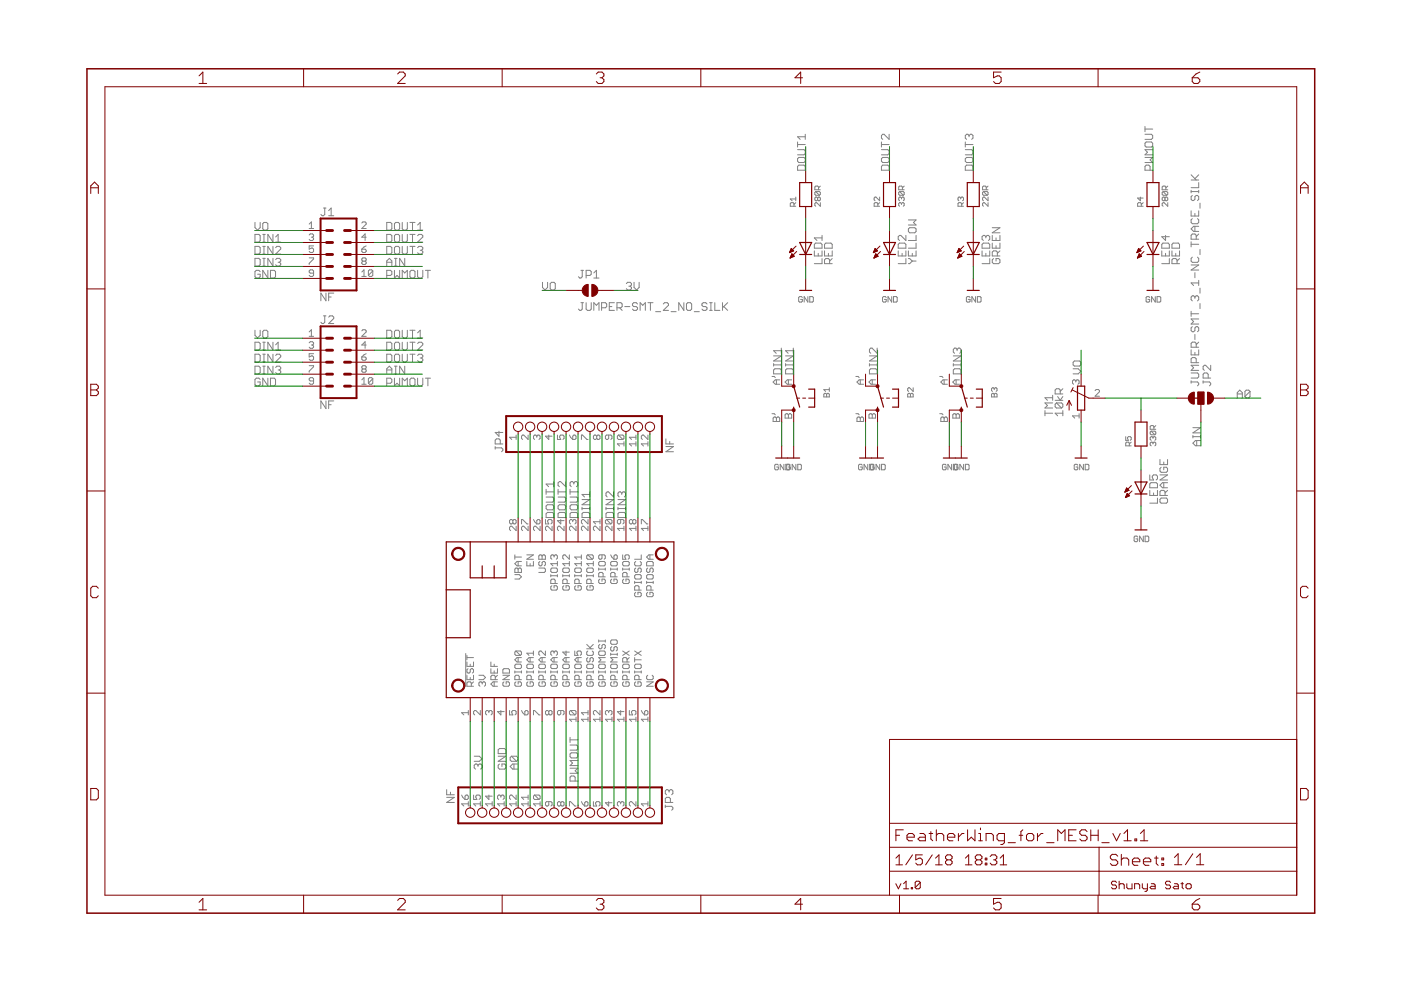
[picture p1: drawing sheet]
<svg xmlns="http://www.w3.org/2000/svg" width="297mm" height="210mm" viewBox="0 0 297 210" stroke-linecap="round" stroke-linejoin="round" font-family="sans-serif">
<g fill="none" stroke="#808080" stroke-width=".21">
<path d="M169.1 35.3l.3-.3h1.1l.2 .3v.8h-1.6zM169.1 31.7h1.4l.2 .3v.6l-.2 .2h-1.4M169.1 33.7l.3-.3h1.1l.2 .3v.5l-.2 .3h-1.1l-.3-.3zM169.1 30.1v1.1M169.1 30.6h1.6M170.7 28.5v1M170.7 29h-1.6l.6 .5M173.9 39.5l-.4 .3M186.9 30.1v1.1M186.9 35.3l.3-.3h1l.3 .3v.8h-1.6zM186.9 31.7h1.3l.3 .3v.6l-.3 .2h-1.3M186.9 30.6h1.6"/>
<path d="M187.2 33.4h1l.3 .3v.5l-.3 .3h-1l-.3-.3v-.5zM188.5 28.5v1l-1.1-1h-.2l-.3 .2v.6l.3 .2M191.7 39.5l-.4 .3M204.7 35.3l.2-.3h1.1l.3 .3v.8h-1.6zM204.7 33.7l.2-.3h1.1l.3 .3v.5l-.3 .3h-1.1l-.2-.3zM204.7 31.7h1.3l.3 .3v.6l-.3 .2h-1.3M204.7 30.6h1.6M204.7 30.1v1.1M205.5 28.7v.3M205.5 28.7l-.3-.2h-.3l-.2 .2v.6l.2 .2M205.5 28.7l.2-.2h.3l.3 .2v.6l-.3 .2M209.5 39.5l-.4 .3"/>
<path d="M242.8 26.8v1.1M242.8 33.4h1.6l-.6 .5 .6 .6h-1.6M242.8 28.5h1.3l.3 .2v.6l-.3 .2h-1.3M242.8 27.4h1.6M243 30.1h1.1l.3 .3v.5l-.3 .3h-1.1l-.2-.3v-.5zM243.8 36.1v-.8l-.2-.3h-.6l-.2 .3v.8h1.6M244.4 31.7h-1.6l.5 .6-.5 .5h1.6M247.6 39.5l-.4 .3M252.5 38.2h1.6M252.5 37.1l1.1 1.1M254.1 38.7v1.1h-1.6M254.1 37.1l-.8 .8"/>
<path d="M54.1 47.2v1.1l.5 .5 .6-.5v-1.1M54.1 49.7h.8l.3 .3v1.1l-.3 .2h-.8zM54.1 52.2h.8l.3 .3v1.1l-.3 .3h-.8zM54.1 54.8h.8l.3 .3v1l-.3 .3h-.8zM55.2 57.6l-.3-.3h-.6l-.2 .3v1.1l.2 .2h.6l.3-.2v-.6h-.6M55.7 51.3h.5M55.7 49.7h.5M55.7 53.9h.5M55.7 52.2h.5M55.7 56.4h.5M55.7 54.8h.5M56 47.2h.5l.3 .2v1.1l-.3 .3h-.5l-.3-.3v-1.1z"/>
<path d="M56 49.7v1.6M56 52.2v1.7M56 54.8v1.6M56.8 57.3v1.6l-1.1-1.6v1.6M57.3 57.3h.8l.3 .3v1.1l-.3 .2h-.8zM57.9 49.7v1.6l-1.1-1.6v1.6M57.9 52.2v1.7l-1.1-1.7v1.7M57.9 54.8v1.6l-1.1-1.6v1.6M58.4 52.5l.3-.3h.5l.3 .3v.3l-1.1 1.1h1.1M58.4 51.3h1.1M58.4 50.2l.6-.5v1.6M58.4 55.1l.3-.3h.5l.3 .3v.2l-.3 .3"/>
<path d="M59 55.6h.2M59.2 55.6l.3 .3v.2l-.3 .3h-.5l-.3-.3M65.6 49.8l.2-.2h.5l.2 .2-.2 .5M65.6 54.7h.9v.2l-.9 .9v.3M65.6 48.5h.9M65.6 47.5l.4-.4v1.4M66 50.3h.3M66.3 50.3l.2 .2-.2 .5h-.5l-.2-.2M66.5 52.1h-.9v.7l.4-.2 .5 .2v.5l-.2 .2h-.5l-.2-.2M66.5 57.9h-.7l-.2-.2 .2-.5h.5l.2 .2v1l-.2 .2h-.5l-.2-.2M68.6 44.1h.5M68.9 44.1v1.4l-.3 .2h-.3l-.3-.2"/>
<path d="M69.7 45.7h1.1M69.7 44.7l.5-.6v1.6M76.7 57.7l.5-.5v1.4M76.7 58.6h.9M76.7 47.3l.2-.2h.5l.2 .2v.2l-.9 1h.9M76.7 52.8h.7l.2 .5-.2 .2h-.5l-.2-.2zM76.9 55.4l-.2-.3 .2-.4h.5l.2 .2-.2 .5M76.9 55.4l-.2 .2 .2 .5h.5l.2-.3-.2-.4M76.9 55.4h.5M77.6 52.1l-.9 .7M77.6 50.3h-.9l.7-.7v1.4M79 57.4v1l-.2 .2h-.5l-.2-.2"/>
<path d="M79 57.4l-.2-.2h-.5l-.2 .2v1M79 57.4l-.9 1M82 55.6h1.1M82 47.2h.8l.3 .2v1.1l-.3 .3h-.8zM82 58.4h.8l.3-.3v-.5l-.3-.3h-.8v1.6M82 52.2h.8l.3 .3v1.1l-.3 .3h-.8zM82 49.7h.8l.3 .3v1.1l-.3 .2h-.8zM82 56.4v-1.1l.5-.5 .6 .5v1.1M83.6 52.5l.3-.3h.6l.2 .3v1.1l-.2 .3h-.6l-.3-.3zM83.6 47.4l.3-.2h.6l.2 .2v1.1l-.2 .3h-.6l-.3-.3zM83.6 50l.3-.3h.6l.2 .3v1.1l-.2 .2h-.6l-.3-.2zM83.6 56.4h.6"/>
<path d="M83.6 54.8h.6M83.6 57.3v1.6l.6-.5 .5 .5v-1.6M83.9 54.8v1.6M85.3 49.7v1.4l.3 .2h.5l.3-.2v-1.4M85.3 52.2v1.4l.3 .3h.5l.3-.3v-1.4M85.3 47.2v1.3l.3 .3h.5l.3-.3v-1.3M85.3 58.9v-1.6l.5 .6 .6-.6v1.6M85.8 54.8v1.6l-1.1-1.6v1.6M86.9 57.6l.3-.3h.5l.3 .3v1.1l-.3 .2h-.5l-.3-.2zM86.9 47.2h1.1M86.9 49.7h1.1M86.9 52.2h1.1"/>
<path d="M87.5 47.2v1.6M87.5 49.7v1.6M87.5 52.2v1.7M88.5 52.5l.3-.3h.6l.2 .3v.3l-.2 .3M88.5 50l.3-.3h.6l.2 .3v.2l-1.1 1.1h1.1M88.5 57.3v1.4l.3 .2h.6l.2-.2v-1.4M88.5 48.8h1.1M88.5 47.7l.6-.5v1.6M89.1 53.1h.3M89.4 53.1l.2 .2v.3l-.2 .3h-.6l-.3-.3M90.2 57.3h1.1M90.7 57.3v1.6"/>
<path d="M115 59.9v1l.5 .6 .6-.6v-1M123.2 57.3h.5M123.4 57.3v1.4l-.2 .2h-.3l-.3-.2M124.3 58.4h.8l.2-.3v-.5l-.2-.3h-.8v1.6M125.9 58.9h1.1M125.9 57.9l.5-.6v1.6M134.4 59.9v1l.6 .6 .5-.6v-1M168.3 43.7v-.5l-.2-.2h-.4l-.1 .2v.5h1.1M168.7 41.8v.8M168.7 43l-.4 .3M168.7 42.2h-1.1l.4 .4M172.7 53.2v1.1h1.6v-1.1"/>
<path d="M172.7 51.8l.2-.3h1.1l.3 .3v.8h-1.6zM173 40.6h.7l.2 .2v.4l-.2 .2M173 40.6l-.2 .2v.4l.2 .2h.7M173 40.6l.7 .8M173.4 42l.1-.2 .4 .2v.4l-.2 .2-.3-.2M173.4 42l-.3-.2-.3 .2v.4l.2 .2 .4-.2M173.4 42v.4M173.5 53.7v.6M173.5 40.2v-.6l-.1-.1h-.4l-.2 .1v.6h1.1M173.9 43v.7l-.8-.7-.3 .2v.3l.2 .2M174.3 54.8v1.1h-1.6M174.3 49.9v1.1"/>
<path d="M174.3 50.4h-1.6l.5 .6M174.8 51.8l.3-.3h1.1l.2 .3v.8h-1.6zM174.8 53.2v1.1h1.6v-1.1M175.6 53.7v.6M175.9 55.9v-.8l-.3-.3h-.5l-.3 .3v.8h1.6M176.4 54.8l-.5 .6M186.1 43.7v-.5l-.2-.2h-.4l-.2 .2v.5h1.2M186.5 41.8v.8l-.8-.8-.4 .2v.4l.2 .2M186.5 43l-.4 .3M190.4 53.2v1.1h1.7v-1.1M190.4 51.8l.3-.3h1.1l.3 .3v.8h-1.7zM190.7 40.6l-.2 .2v.4l.2 .2h.8"/>
<path d="M190.7 40.6h.8l.2 .2v.4l-.2 .2M190.7 40.6l.8 .8M191.1 43.2l-.2-.2-.4 .2v.3l.2 .2M191.1 43.2l.2-.2 .4 .2v.3l-.2 .2M191.1 42l-.2-.2-.4 .2v.4l.2 .2M191.1 42l.2-.2 .4 .2v.4l-.2 .2M191.1 42v.2M191.1 43.2v.1M191.3 53.7v.6M191.3 40.2v-.6l-.2-.1h-.4l-.2 .1v.6h1.2M192.1 54.8v1.1h-1.7M192.1 49.9v1.1l-1.1-1.1h-.3l-.3 .3v.5l.3 .3"/>
<path d="M192.6 54.8h.3l.5 .6M192.6 53.2v1.1h1.6v-1.1M192.6 48.5l.3-.2h1.1l.2 .2v.6l-.2 .3h-1.1l-.3-.3zM192.6 46.6h1.6l-.5 .6 .5 .5h-1.6M193.4 55.4l-.5 .5h-.3M193.4 55.4h.8M193.4 53.7v.6M194.2 51.5v1.1h-1.6M194.2 49.9v1.1h-1.6M203.7 42l-.2-.2-.4 .2v.4l.2 .2M203.7 42l.2-.2 .4 .2v.4l-.2 .2M203.7 42v.2"/>
<path d="M203.9 43.7v-.5l-.2-.2h-.4l-.2 .2v.5h1.2M204.3 43l-.4 .3M208.2 53.2v1.1h1.6v-1.1M208.2 51.8l.3-.3h1.1l.2 .3v.8h-1.6zM208.5 40.6l-.2 .2v.4l.2 .2h.8M208.5 40.6h.8l.2 .2v.4l-.2 .2M208.5 40.6l.8 .8M209 50.2l.3-.3h.3l.2 .3v.5l-.2 .3M209 50.2l-.2-.3h-.3l-.3 .3v.5l.3 .3M209 50.2v.2M209 53.7v.6M209.1 40.2v-.6l-.2-.1h-.4l-.2 .1v.6h1.2"/>
<path d="M209.5 43v.7l-.8-.7-.4 .2v.3l.2 .2M209.5 41.8v.8l-.8-.8-.4 .2v.4l.2 .2M209.8 54.8v1.1h-1.6M210.4 51.5v1.1h1.6v-1.1M210.4 49.9v1.1h1.6v-1.1M210.4 48.3h1.6l-1.6 1.1h1.6M210.7 54.8l-.3 .3v.5l.3 .3h1l.3-.3v-.5l-.3-.3h-.5v.6M211.2 50.4v.6M211.2 52.1v.5M211.5 54.3v-.9l-.3-.2h-.5l-.3 .2v.9h1.6M212 53.2l-.5 .5M241.8 41.8v.8l-.6-.6h1.2"/>
<path d="M242 43.7v-.5l-.2-.2h-.4l-.2 .2v.5h1.2M242.4 43l-.4 .3M246.3 53.2v1.1h1.6v-1.1M246.6 51.5h1.1l.2 .3v.8h-1.6v-.8zM246.6 40.6l-.2 .2v.4l.2 .2h.8M246.6 40.6h.8l.2 .2v.4l-.2 .2M246.6 40.6l.8 .8M247 42v.4M247 42l-.2-.2-.4 .2v.4l.2 .2 .4-.2M247 42l.2-.2 .4 .2v.4l-.2 .2-.4-.2M247.1 49.9v1.1l-.8-.8h1.6M247.1 53.7v.6"/>
<path d="M247.2 40.2v-.6l-.2-.1h-.4l-.2 .1v.6h1.2M247.6 43v.7l-.8-.7-.4 .2v.3l.2 .2M247.9 54.8v1.1h-1.6M248.5 53.2v1.1h1.6v-1.1M248.7 51.5h1.1l.3 .3v.8h-1.6v-.8zM249.3 53.7v.6M249.6 55.9v-.8l-.3-.3h-.6l-.2 .3v.8h1.6M250.1 54.8l-.5 .6M252.5 40.6h1.6M252.5 44.7v1.1h1.6v-1.1M252.5 40.3v.6M252.5 51.3v1"/>
<path d="M252.5 56.2h1.6l-1.6 1.1h1.6M252.5 51.8h1.6M252.8 46.4l-.3 .2v.6l.3 .2h1.1l.2-.2v-.6l-.2-.2M252.8 41.4l-.3 .3v.5l.3 .3h.3l.2-.3v-.5l.3-.3h.3l.2 .3v.5l-.2 .3M252.8 54.5l-.3 .3v.6l.3 .2h1.1l.2-.2v-.6l-.2-.3M253.3 45.3v.5M253.3 48v1.1M253.3 57.8v1.1M253.6 50.7v-.8l-.3-.3h-.5l-.3 .3v.8h1.6M254.1 40.3v.6M254.1 59.4v1.1M254.1 60h-1.6l.6 .5"/>
<path d="M254.1 49.6l-.5 .6M254.1 48h-1l-.6 .5 .6 .6h1M254.4 43.1v1.1M254.4 52.9v1.1M54.1 72.6h.8l.3 .2v1.1l-.3 .3h-.8zM54.1 75.1h.8l.3 .3v1.1l-.3 .2h-.8zM54.1 70v1.1l.5 .5 .6-.5v-1.1M54.1 77.6h.8l.3 .3v1.1l-.3 .3h-.8zM55.7 72.6h.5M55.7 79.3h.5M55.7 74.2h.5M55.7 76.7h.5"/>
<path d="M55.7 75.1h.5M55.7 77.6h.5M56 70h.5l.3 .3v1.1l-.3 .2h-.5l-.3-.2v-1.1zM56 72.6v1.6M56 75.1v1.6M56 77.6v1.7M57.9 72.6v1.6l-1.1-1.6v1.6M57.9 75.1v1.6l-1.1-1.6v1.6M57.9 77.6v1.7l-1.1-1.7v1.7M58.4 73.1l.6-.5v1.6M58.4 74.2h1.1M58.4 75.4l.3-.3h.5l.3 .3v.2l-1.1 1.1h1.1"/>
<path d="M58.4 77.9l.3-.3h.5l.3 .3v.3l-.3 .2M59 78.4h.2M59.2 78.4l.3 .3v.3l-.3 .3h-.5l-.3-.3M65.6 72.7l.2-.2h.5l.2 .2-.2 .5M65.6 77.5h.9v.3l-.9 .9v.2M65.6 70.4l.4-.5v1.4M65.6 71.3h.9M66 73.2h.3M66.3 73.2l.2 .2-.2 .5h-.5l-.2-.3M66.5 75h-.9v.7l.4-.2 .5 .2v.5l-.2 .2h-.5l-.2-.2M68.6 67h.5M68.9 67v1.3l-.3 .3h-.3l-.3-.3"/>
<path d="M69.1 62.1v1.7l-1.1-1.7v1.7M69.7 63h.5M69.7 67.2l.2-.2h.6l.3 .2v.3l-1.1 1.1h1.1M70.8 62.1h-1.1v1.7M76.7 70.1l.2-.2h.5l.2 .2v.3l-.9 .9h.9M76.7 75.7h.7l.2 .5-.2 .2h-.5l-.2-.2zM76.9 78.2l-.2-.2 .2-.5h.5l.2 .3-.2 .4M76.9 78.2l-.2 .3 .2 .4h.5l.2-.2-.2-.5M76.9 78.2h.5M77.6 73.2h-.9l.7-.7v1.4M77.6 75l-.9 .7M82 72.6h.8l.3 .2v1.1l-.3 .3h-.8z"/>
<path d="M82 75.1h.8l.3 .3v1.1l-.3 .2h-.8zM82 70h.8l.3 .3v1.1l-.3 .2h-.8zM82 78.4h1.1M82 79.3v-1.1l.5-.6 .6 .6v1.1M83.6 72.8l.3-.2h.6l.2 .2v1.1l-.2 .3h-.6l-.3-.3zM83.6 70.3l.3-.3h.6l.2 .3v1.1l-.2 .2h-.6l-.3-.2zM83.6 75.4l.3-.3h.6l.2 .3v1.1l-.2 .2h-.6l-.3-.2zM83.6 79.3h.6M83.6 77.6h.6M83.9 77.6v1.7M85.3 72.6v1.3l.3 .3h.5l.3-.3v-1.3M85.3 70v1.4l.3 .2h.5l.3-.2v-1.4"/>
<path d="M85.3 75.1v1.4l.3 .2h.5l.3-.2v-1.4M85.8 77.6v1.7l-1.1-1.7v1.7M86.9 72.6h1.1M86.9 70h1.1M86.9 75.1h1.1M87.5 70v1.6M87.5 72.6v1.6M87.5 75.1v1.6M88.5 72.8l.3-.2h.6l.2 .2v.3l-1.1 1.1h1.1M88.5 71.6h1.1M88.5 75.4l.3-.3h.6l.2 .3v.2l-.2 .3M88.5 70.6l.6-.6v1.6"/>
<path d="M89.1 75.9h.3M89.4 75.9l.2 .3v.3l-.2 .2h-.6l-.3-.2M116.6 60.1l.3-.2h.6l.2 .2v1.1l-.2 .3h-.6l-.3-.3zM123.2 64.2h.5M123.4 64.2v1.3l-.2 .3h-.3l-.3-.3M124.3 64.2v1.3l.2 .3h.6l.2-.3v-1.3M125.9 65.8v-1.6l.5 .5 .6-.5v1.6M127.6 65.3h.8l.2-.3v-.5l-.2-.3h-.8v1.6M129.2 65h.5M130.3 64.2h-1.1v1.6h1.1M130.8 65.3h.8l.3-.3v-.5l-.3-.3h-.8v1.6M131.4 65.3l.5 .5"/>
<path d="M132.5 65h1M132.8 60.1l.3-.2h.5l.3 .2v.3l-.3 .3M133.3 60.7h.3M133.6 60.7l.3 .2v.3l-.3 .3h-.5l-.3-.3M135.2 64.5l-.3-.3h-.5l-.3 .3v.2l.3 .3h.5l.3 .3v.2l-.3 .3h-.5l-.3-.3M135.7 65.8v-1.6l.6 .5 .5-.5v1.6M137.4 64.2h1.1M137.9 64.2v1.6M139 66.1h1.1M140.6 64.5l.3-.3h.6l.2 .3v.2l-1.1 1.1h1.1M142.3 66.1h1.1M145 64.2v1.6l-1.1-1.6v1.6"/>
<path d="M145.8 64.2h.6l.2 .3v1l-.2 .3h-.6l-.3-.3v-1zM147.2 66.1h1.1M149.9 64.5l-.3-.3h-.5l-.3 .3v.2l.3 .3h.5l.3 .3v.2l-.3 .3h-.5l-.3-.3M150.5 65.8h.5M150.5 64.2h.5M150.7 64.2v1.6M151.6 64.2v1.6h1M153.2 64.2v1.6M153.5 65l.8 .8M154.3 64.2l-1.1 1.1M163.7 79.8h.4l.3 .3M164 75.5h1.7l-1.7 1h1.7"/>
<path d="M164 78.4l.3-.2h1.1l.3 .2v.9h-1.7zM164 77.4h1.7M164 77.1v.5M165.7 74.4h-1.7l.6 .5M165.7 73.8v1.1M165.7 77.1v.5M166.6 75.5h1.6l-1.6 1h1.6M166.6 78.4l.2-.2h1.1l.3 .2v.9h-1.6zM166.6 77.1v.5M166.6 77.4h1.6M168.2 74.4h-1.6l.5 .5M168.2 73.8v1.1"/>
<path d="M168.2 77.1v.5M170.1 63.1l-.2-.2h-.4l-.2 .2v.8l.2 .2h.4l.2-.2v-.4h-.4M171.3 62.9v1.2l-.8-1.2v1.2M171.7 62.9h.6l.1 .2v.8l-.1 .2h-.6zM181.5 79.8h.4l.3 .3M184.3 75.5h1.7l-1.7 1h1.7M184.3 78.4l.3-.2h1.1l.3 .2v.9h-1.7zM184.3 77.4h1.7M184.3 77.1v.5M186 73.8v1.1l-1.1-1.1h-.3l-.3 .3v.5l.3 .3M186 77.1v.5M187.9 63.1l-.2-.2h-.4l-.2 .2v.8l.2 .2h.4l.2-.2v-.4h-.4"/>
<path d="M189.1 62.9v1.2l-.8-1.2v1.2M189.4 62.9h.6l.2 .2v.8l-.2 .2h-.6zM199.2 79.8h.5l.2 .3M202.1 75.5h1.7l-1.7 1h1.7M202.1 78.4l.3-.2h1.1l.3 .2v.9h-1.7zM202.1 77.4h1.7M202.1 77.1v.5M202.9 74.1v.3M202.9 74.1l-.2-.3h-.3l-.3 .3v.5l.3 .3M202.9 74.1l.3-.3h.3l.3 .3v.5l-.3 .3M203.8 77.1v.5M205.7 63.1l-.2-.2h-.4l-.2 .2v.8l.2 .2h.4l.2-.2v-.4h-.4"/>
<path d="M206.8 62.9v1.2l-.7-1.2v1.2M207.2 62.9h.6l.2 .2v.8l-.2 .2h-.6zM227.5 78.2h1.1l.6 .5-.6 .6h-1.1M227.8 76.5h1.1l.3 .3v.6l-.3 .2h-1.1l-.3-.2v-.6zM243.8 63.1l-.2-.2h-.4l-.2 .2v.8l.2 .2h.4l.2-.2v-.4h-.4M244.9 62.9v1.2l-.7-1.2v1.2M245.3 62.9h.6l.2 .2v.8l-.2 .2h-.6zM252.5 74.2v1h1.6v-1M252.5 79.1h1.4l.2 .3v.5l-.2 .3h-1.4M252.5 66v1.1M252.5 66.5h1.6M252.8 69.3l-.3 .2v.6l.3 .2h.3l.2-.2v-.6l.3-.2h.3l.2 .2v.6l-.2 .2"/>
<path d="M253.3 63l.3-.3h.3l.2 .3v.5l-.2 .3M253.3 63l-.2-.3h-.3l-.3 .3v.5l.3 .3M253.3 63v.3M253.3 70.9v1.1M253.3 74.7v.5M253.6 73.6v-.8l-.3-.3h-.5l-.3 .3v.8h1.6M253.6 76.9v-.8l-.3-.3h-.5l-.3 .3v.8h1.6M254.1 77.4h-1.6l.6 .6-.6 .5h1.6M254.1 72.5l-.5 .6M254.1 67.6h-1.6l.6 .6-.6 .5h1.6M254.4 61.1v1.1M254.4 64.3v1.1"/>
<path d="M256.7 77.4v1.1l-1.1-1.1h-.3l-.2 .3v.6l.2 .2M55.2 80.5l-.3-.3h-.6l-.2 .3v1l.2 .3h.6l.3-.3v-.5h-.6M56.8 80.2v1.6l-1.1-1.6v1.6M57.3 80.2h.8l.3 .3v1l-.3 .3h-.8zM66.5 80.8h-.7l-.2-.3 .2-.4h.5l.2 .2v.9l-.2 .3h-.5l-.2-.3M69.1 85v1.6l-1.1-1.6v1.6M69.7 85.8h.5M70.8 85h-1.1v1.6M76.7 80.5l.5-.4v1.4M76.7 81.5h.9M79 80.3v.9l-.2 .3h-.5l-.2-.3M79 80.3l-.2-.2h-.5l-.2 .2v.9"/>
<path d="M79 80.3l-.9 .9M82 81.3h.8l.3-.3v-.5l-.3-.3h-.8v1.6M83.6 80.2v1.6l.6-.5 .5 .5v-1.6M85.3 81.8v-1.6l.5 .5 .6-.5v1.6M86.9 80.5l.3-.3h.5l.3 .3v1l-.3 .3h-.5l-.3-.3zM88.5 80.2v1.3l.3 .3h.6l.2-.3v-1.3M90.2 80.2h1.1M90.7 80.2v1.6M105 94.7v.5M105 95h1.3l.3 .2v.3l-.3 .3M105.8 91.4v1.1l-.8-.8h1.6M106.1 94.1v-.8l-.3-.3h-.5l-.3 .3v.8h1.6"/>
<path d="M109.4 92.2v1M109.4 92.7h-1.4l.5 .5M112 92.2v1l-1-1-.4 .3v.4l.2 .3M113.8 92.5l-.2-.3-.5 .3v.4l.2 .3M113.8 92.5l.2-.3 .5 .3v.4l-.2 .3M113.8 92.5v.2M116.4 92.2v1l-.7-.7h1.4M118.2 92.2v1h.7l-.2-.5 .2-.5h.5l.2 .3v.4l-.2 .3M120.7 92.2l.7 1M121.4 92.5l.5-.3 .2 .3v.4l-.2 .3h-.5zM123.3 93.2v-1h.2l.9 1h.3M126.5 92.5l.2-.3 .5 .3v.4l-.2 .3-.5-.3"/>
<path d="M126.5 92.5l-.2-.3-.5 .3v.4l.2 .3 .5-.3M126.5 92.5v.4M129.1 92.2v.7l-.3 .3-.4-.3v-.4l.2-.3h.9l.3 .3v.4l-.3 .3M131.1 92.2l-.2 .3v.4l.2 .3h1M131.1 92.2h1l.2 .3v.4l-.2 .3M131.1 92.2l1 1M132.3 93.6v1M132.3 94.1h-1.4l.5 .5M134.8 92.2v1M134.8 93.6v1M134.8 92.7h-1.4l.5 .5M134.8 94.1h-1.4l.5 .5"/>
<path d="M137.4 92.2v1l-1-1-.4 .3v.4l.2 .3M137.4 93.6v1M137.4 94.1h-1.4l.4 .5M141.2 94.7h1.6l-1.6 1.1h1.6M141.2 93v1.1h1.6M142 93.6v.5M163.7 87.7h.4l.3 .2M163.9 88.6l.2-.2 .5 .2 .5-.2 .2 .2v.8h-1.4zM164.6 80.5v1M164.6 88.6v.8M165 98.6l-.2-.2h-.4l-.1 .2v.8l.1 .2h.4l.2-.2v-.4h-.3M165.3 80.5h-.9l-.5 .5 .5 .5h.9"/>
<path d="M166.2 98.4v1.2l-.8-1.2v1.2M166.5 87.9l.2-.2 .5 .2 .4-.2 .3 .2v.7h-1.4zM167 98.4l-.2 .2v.8l.2 .2M167.2 80.5v1M167.2 87.9v.7M167.2 98.4l.2 .2v.8l-.2 .2M167.6 98.6l-.2-.2h-.8v1.2h.8l.2-.2v-.4h-.4M167.9 80.5h-1l-.4 .5 .4 .5h1M168.7 98.4v1.2l-.7-1.2v1.2M169.1 98.4h.6l.2 .2v.8l-.2 .2h-.6zM174.7 83.6l.2-.2 .4 .2 .3-.2 .2 .2v.6h-1.1zM175.3 83.6v.6"/>
<path d="M175.8 82.2v.8M175.8 82.6h-1.1l.3 .4M181.5 87.7h.4l.3 .2M181.7 88.6l.2-.2 .5 .2 .5-.2 .2 .2v.8h-1.4zM182.4 80.5v1M182.4 88.6v.8M182.8 98.6l-.2-.2h-.4l-.2 .2v.8l.2 .2h.4l.2-.2v-.4h-.4M183.1 80.5h-.9l-.5 .5 .5 .5h.9M184 98.4v1.2l-.8-1.2v1.2M184.2 87.9l.3-.2 .4 .2 .5-.2 .2 .2v.7h-1.4zM184.8 98.4l-.2 .2v.8l.2 .2M184.9 80.5v1"/>
<path d="M184.9 87.9v.7M185 98.4l.1 .2v.8l-.1 .2M185.4 98.6l-.2-.2h-.8v1.2h.8l.2-.2v-.4h-.4M185.6 80.5h-.9l-.5 .5 .5 .5h.9M186.5 98.4v1.2l-.8-1.2v1.2M186.9 98.4h.6l.2 .2v.8l-.2 .2h-.6zM192.4 83.6l.2-.2 .4 .2 .4-.2 .2 .2v.6h-1.2zM193 83.6v.6M193.6 82.2v.8l-.8-.8-.4 .2v.4l.2 .2M199.2 87.7h.5l.2 .2M199.5 88.6l.2-.2 .5 .2 .4-.2 .3 .2v.8h-1.4zM200.2 80.5v1"/>
<path d="M200.2 88.6v.8M200.6 98.6l-.2-.2h-.4l-.2 .2v.8l.2 .2h.4l.2-.2v-.4h-.4M200.9 80.5h-1l-.4 .5 .4 .5h1M201.8 98.4v1.2l-.8-1.2v1.2M202 87.9l.2-.2 .5 .2 .5-.2 .2 .2v.7h-1.4zM202.5 98.4l-.1 .2v.8l.1 .2M202.7 80.5v1M202.7 87.9v.7M202.7 98.4l.2 .2v.8l-.2 .2M203.1 98.6l-.2-.2h-.8v1.2h.8l.2-.2v-.4h-.4M203.4 80.5h-.9l-.5 .5 .5 .5h.9M204.3 98.4v1.2l-.8-1.2v1.2"/>
<path d="M204.7 98.4h.6l.2 .2v.8l-.2 .2h-.6zM210.2 83.6l.2-.2 .4 .2 .4-.2 .2 .2v.6h-1.2zM210.8 82.4l-.2-.2-.4 .2v.4l.2 .2M210.8 82.4l.2-.2 .4 .2v.4l-.2 .2M210.8 82.4v.2M210.8 83.6v.6M221.6 87.6h1.6M221.6 87.1v1.1M223.2 85.4h-1.6l.5 .6-.5 .5h1.6M223.2 84.3h-1.6l.5 .6M223.2 83.8v1.1M223.7 84.9h1.6"/>
<path d="M224 85.4h1.1l.2 .3v.6l-.2 .2M224 85.4l-.3 .3v.6l.3 .2h1.1M224 85.4l1.1 1.1M224.2 84.1l.6 .8 .5-.8M224.8 83.5v-.8l-.3-.3h-.5l-.3 .3v.8h1.6M225.3 87.6h-1.6l.5 .6M225.3 87.1v1.1M225.3 82.4l-.5 .6M228.1 80.8l.2-.3 .5 .3v.4l-.2 .3M228.1 80.8l-.2-.3-.5 .3v.4l.2 .3M228.1 80.8v.2M228.5 98.6l-.2-.2h-.4l-.1 .2v.8l.1 .2h.4l.2-.2v-.4h-.4"/>
<path d="M228.8 88.2h-1.4l.5 .4M228.8 87.7v.9M229.7 98.4v1.2l-.8-1.2v1.2M230.1 98.4h.6l.2 .2v.8l-.2 .2h-.6zM232.2 82.8l.2-.2h.5l.2 .2v.3l-.9 .9h.9M238.7 92.6v.8h.5l-.1-.4 .1-.4h.4l.2 .2v.4l-.2 .2M239.4 94.5v-.6l-.2-.2h-.3l-.2 .2v.6h1.1M239.8 93.7l-.4 .4M244.1 91.4l-.2 .2v.4l.2 .2h.8M244.1 91.4h.8l.1 .2v.4l-.1 .2M244.1 91.4l.8 .8M244.5 93.9l-.2-.2-.4 .2v.4l.2 .2"/>
<path d="M244.5 92.8l-.2-.2-.4 .2v.4l.2 .2M244.5 93.9l.1-.2 .4 .2v.4l-.1 .2M244.5 92.8v.2M244.5 93.9v.2M244.5 92.8l.1-.2 .4 .2v.4l-.1 .2M244.6 91v-.6l-.1-.2h-.4l-.2 .2v.6h1.1M245 90.2l-.4 .4M245.9 97.4v1.1h1.6v-1.1M246.2 99.1l-.3 .2v.6l.3 .2h1.1l.2-.2v-.6l-.2-.2h-.6v.5M246.7 98v.5M252.5 81h1.4l.2 .3v.2l-.2 .3M252.5 80.7v.6"/>
<path d="M252.9 92.6h1.6M252.9 92.3v.6M252.9 90.7h1.6l-1.6 1.1h1.6M253.7 93.4v1.1M254.5 93.4h-1.1l-.5 .6 .5 .5h1.1M254.5 92.3v.6M255.1 81h1.3l.3 .3v.2l-.3 .3M255.1 80.7v.6M256.2 80.2v-.8l-.3-.3h-.6l-.2 .3v.8h1.6M262.3 83.5h1.1M262.3 84.3v-1.1l.5-.5 .6 .5v1.1M265 83v1.1l-.2 .2h-.6l-.3-.2"/>
<path d="M265 83l-.2-.3h-.6l-.3 .3v1.1M265 83l-1.1 1.1M108.7 110.4l-.2-.2-.5 .2v.4l.3 .3 .4-.3M108.7 110.4l.3-.2 .4 .2v.4l-.2 .3-.5-.3M108.7 110.4v.4M109.2 117.6v1M109.2 118.1h1.4M109.4 111.6v.9l-.9-.9-.5 .2v.5l.3 .2M109.9 119v1M110.6 119h-1l-.4 .5 .4 .5h1M110.6 111.1v-.9h.2l.9 .9h.3M111.7 119v1h1.4v-1"/>
<path d="M111.7 117.6h1.4l-1.4 1h1.4M112 111.6v.9l-1-.9-.4 .2v.5l.2 .2M112.4 119.5v.5M113.1 110.2l.7 .9M113.8 110.4l.2-.2 .5 .2v.4l-.2 .3h-.5zM114.2 117.9l.3-.3 .4 .3 .5-.3 .2 .3v.7h-1.4zM114.5 119l-.3 .3v.4l.5 .3 .2-.3v-.4l.5-.3 .2 .3v.4l-.2 .3M114.5 111.6v.9l-.9-.9-.5 .2v.5l.2 .2M114.9 117.9v.7M115.7 110.2v.9h.7l-.3-.5 .3-.4h.4l.3 .2v.4l-.3 .3M115.8 108.9l.3-.3h1l.3 .3v.8h-1.6zM115.8 107.3l.3-.3h1l.3 .3v.5l-.3 .3h-1l-.3-.3z"/>
<path d="M115.8 104.3h1.6M115.8 105.4h1.3l.3 .2v.6l-.3 .3h-1.3M115.8 103.7v1.1M117.1 111.6v.9l-1-.9-.4 .2v.5l.2 .2M117.4 102.1v1.1M117.4 102.6h-1.6l.5 .6M117.5 117.9l-.3-.3-.4 .3v.4l.2 .3M117.5 117.9l.2-.3 .5 .3v.4l-.3 .3M117.5 117.9v.2M118.2 119v1M118.2 119.5h-1.4l.4 .5M118.3 108.9l.3-.3h1.1l.3 .3v.8h-1.7z"/>
<path d="M118.3 107.3l.3-.3h1.1l.3 .3v.5l-.3 .3h-1.1l-.3-.3zM118.3 104.3h1.7M118.3 105.4h1.4l.3 .2v.6l-.3 .3h-1.4M118.3 103.7v1.1M118.9 110.2v.9l-.7-.7h1.4M119.6 111.6v.9l-.9-.9-.5 .2v.5l.2 .2M120 102.1v1.1l-1.1-1.1h-.3l-.3 .3v.5l.3 .3M120.7 117.6v1l-.9-1-.5 .3v.4l.2 .3M120.7 119v1M120.7 119.5h-1.4l.5 .5M120.9 104.3h1.6M120.9 105.4h1.3l.3 .2v.6l-.3 .3h-1.3"/>
<path d="M120.9 103.7v1.1M121.1 108.6h1.1l.3 .3v.8h-1.6v-.8zM121.1 107h1.1l.3 .3v.5l-.3 .3h-1.1l-.2-.3v-.5zM121.4 110.4l.3-.2 .4 .2v.4l-.2 .3M121.4 110.4l-.2-.2-.5 .2v.4l.3 .3M121.4 110.4v.2M121.7 102.4l-.3-.3h-.3l-.2 .3v.5l.2 .3M121.7 102.4l.2-.3h.3l.3 .3v.5l-.3 .3M121.7 102.4v.2M122.1 111.6v.9l-.9-.9-.5 .2v.5l.3 .2M123.3 117.6v1M123.3 119v1"/>
<path d="M123.3 119.5h-1.4l.4 .5M123.3 118.1h-1.4l.4 .5M123.4 107.5v.6M123.4 107.8h1.6M123.4 105.9h1.6l-1.6 1.1h1.6M123.7 108.6h1.1l.2 .3v.8h-1.6v-.8zM124.6 117.6l-.2 .3v.4l.2 .3h1M124.6 117.6h1l.2 .3v.4l-.2 .3M124.6 117.6l1 1M124.7 110.2v.9l-1-.9-.4 .2v.4l.2 .3M124.7 111.6v.9l-1-.9-.4 .2v.5l.2 .2M125 104.3v1.1"/>
<path d="M125 107.5v.6M125 104.8h-1.6l.5 .6M125.8 119v1M125.8 119.5h-1.4l.5 .5M127.2 119h.9l.2 .3v.4l-.2 .3h-.9l-.3-.3v-.4zM127.2 110.2v.9M127.2 111.6v.9l-.9-.9-.5 .2v.5l.2 .2M127.2 110.6h-1.4l.5 .5M127.6 117.6v.7l-.2 .3-.5-.3v-.4l.3-.3h.9l.2 .3v.4l-.2 .3M128.5 107.8h1.6M128.5 105.9h1.6l-1.6 1.1h1.6M128.5 107.5v.6"/>
<path d="M128.6 110.2h.9l.3 .2v.4l-.3 .3M128.6 110.2l-.2 .2v.4l.2 .3h.9M128.6 110.2l.9 .9M128.7 108.6h1.1l.3 .3v.8h-1.6v-.8zM129.5 117.6l.7 1M129.7 119h.9l.3 .3v.4l-.3 .3h-.9l-.2-.3v-.4zM129.8 111.6v.9l-1-.9-.4 .2v.5l.2 .2M130.1 104.3v1.1l-1.1-1.1h-.3l-.2 .3v.5l.2 .3M130.1 107.5v.6M130.2 117.9l.2-.3 .5 .3v.4l-.3 .3h-.4zM131 107.8h1.6M131 105.9h1.6l-1.6 1.1h1.6"/>
<path d="M131 107.5v.6M131.3 108.6h1.1l.2 .3v.8h-1.6v-.8zM131.6 110.2v.6l-.2 .3-.5-.3v-.4l.2-.2h1l.2 .2v.4l-.2 .3M131.8 104.6l-.2-.3h-.3l-.3 .3v.5l.3 .3M131.8 104.6l.3-.3h.3l.2 .3v.5l-.2 .3M131.8 104.6v.2M132 117.6v1h.7l-.2-.5 .2-.5h.5l.2 .3v.4l-.2 .3M132 119.3l.2-.3h1l.2 .3v.4l-.2 .3h-1l-.2-.3zM132.3 111.6v.9M132.3 112h-1.4l.5 .5M132.6 107.5v.6M134.1 110.4l-.2-.2-.5 .2v.4l.3 .3 .4-.3"/>
<path d="M134.1 110.4l.3-.2 .4 .2v.4l-.2 .3-.5-.3M134.1 110.4v.4M134.8 119l-.2 .3v.4l.2 .3h.9l.3-.3v-.4l-.3-.3M134.8 111.6v.9M134.8 112h-1.4l.5 .5M136 117.6v1h-1.4M136 111.1v-.9h.2l.9 .9h.3M137.3 119h1l.2 .3v.7h-1.4v-.7zM137.4 111.6v.9M137.4 112h-1.4l.4 .5M137.8 117.6v1M138.5 117.6h-.9l-.5 .5 .5 .5h.9"/>
<path d="M241.2 113.9l-.2-.2h-.4l-.1 .2v.7l.1 .3h.4l.2-.3v-.3h-.4M242.4 113.7v1.2l-.8-1.2v1.2M242.8 113.7h.6l.2 .2v.7l-.2 .3h-.6zM243.8 104v1.1h1.6v-1.1M243.8 102.6l.2-.3h1.1l.3 .3v.8h-1.6zM243.8 100.7v1.1h.8l-.3-.6v-.2l.3-.3h.5l.3 .3v.5l-.3 .3M244.6 104.5v.6M245.4 105.6v1.1h-1.6M245.9 100.7h1.6l-1.6 1.1h1.6M246.2 105.6h1.1l.2 .3v.5l-.2 .3h-1.1l-.3-.3v-.5zM246.7 102.3v1.1M247 105.1v-.9l-.3-.2h-.5l-.3 .2v.9h1.6"/>
<path d="M247.5 104l-.5 .5M247.5 102.3h-1l-.6 .6 .6 .5h1M98.7 138.6v7M99 139v.9M99 139.4h1.4M109.2 120.7l.2-.3 .5 .3 .4-.3 .3 .3v.7h-1.4zM109.2 121.8h.9l.5 .5-.5 .5h-.9M109.4 138l-.2 .3v.4l.2 .3h.9M109.4 138h.9l.3 .3v.4l-.3 .3M109.4 138l.9 1M109.9 120.7v.7M109.9 139.4v1"/>
<path d="M110.6 139.4h-1l-.4 .5 .4 .5h1M112.4 139.4v1M113.1 139.4h-.9l-.5 .5 .5 .5h.9M113.1 138v1M113.1 138.5h-1.4l.5 .5M114.2 120.4h1.2l.2 .3v.4l-.2 .3h-1.2M114.9 139.4v1M115.6 139.4h-.9l-.5 .5 .5 .5h.9M115.6 138v1l-.9-1-.5 .3v.4l.3 .3M116.8 121.8v.5M116.8 122.1h1.4M117 120.4h.9l.3 .3v.4l-.3 .3h-.9l-.2-.3v-.4z"/>
<path d="M117 124.2l-.2 .2v.5l.2 .2h.9l.3-.2v-.5l-.3-.2h-.4v.5M117.5 138.3l-.3-.3-.4 .3v.4l.2 .3M117.5 138.3l.2-.3 .5 .3v.4l-.3 .3M117.5 138.3v.2M117.5 139.4v1M117.7 123.7v-.7l-.2-.2h-.5l-.2 .2v.7h1.4M118.2 139.4h-1l-.4 .5 .4 .5h1M118.2 121.8v.5M119.3 121.8v.5M119.3 122.1h1.4M119.5 124.2l-.2 .2v.5l.2 .2h1l.2-.2v-.5l-.2-.2h-.5v.5M119.5 120.4h1l.2 .3v.4l-.2 .3h-1l-.2-.3v-.4z"/>
<path d="M120 138v1l-.7-.7h1.4M120 139.4v1M120.2 123.7v-.7l-.2-.2h-.5l-.2 .2v.7h1.4M120.7 139.4h-.9l-.5 .5 .5 .5h.9M120.7 121.8v.5M121.9 138v1h.7l-.3-.5 .3-.5h.4l.3 .3v.4l-.3 .3M121.9 121.8v.5M121.9 122.1h1.4M122.1 120.4h.9l.3 .3v.4l-.3 .3h-.9l-.2-.3v-.4zM122.1 124.2l-.2 .2v.5l.2 .2h.9l.3-.2v-.5l-.3-.2h-.4v.5M122.6 139.4v1M122.8 123.7v-.7l-.2-.2h-.5l-.2 .2v.7h1.4"/>
<path d="M123.3 139.4h-1l-.4 .5 .4 .5h1M123.3 121.8v.5M124.4 121.8v.5M124.4 137.6h1.4M124.4 136.6l.9 1M124.4 122.1h1.4M124.6 124.2l-.2 .2v.5l.2 .2h1l.2-.2v-.5l-.2-.2h-.5v.5M124.6 139.4l-.2 .3v.4l.2 .3 .5-.3v-.4l.2-.3 .5 .3v.4l-.2 .3M124.6 138l-.2 .3v.4l.2 .3h1l.2-.3v-.4l-.2-.3M124.6 120.4h1l.2 .3v.4l-.2 .3h-1l-.2-.3v-.4zM125.3 123.7v-.7l-.2-.2h-.5l-.2 .2v.7h1.4M125.8 121.8v.5"/>
<path d="M125.8 136.6l-.7 .7M126.9 138.3l.3-.3h.9l.2 .3v.4l-.2 .3h-.9l-.3-.3zM126.9 120.4v.5M126.9 135.7v.4M126.9 135.9h1.4M126.9 120.7h1.4M127.2 122.8l-.3 .2v.5l.3 .2h.9l.2-.2v-.5l-.2-.2h-.5v.5M127.2 136.6l-.3 .3v.4l.5 .3 .2-.3v-.4l.5-.3 .2 .3v.4l-.2 .3M127.9 122.3v-.7l-.3-.2h-.4l-.3 .2v.7h1.4M128.3 139.4h-1.4l.5 .5-.5 .5h1.4M128.3 120.4v.5M128.3 135.7v.4"/>
<path d="M129.5 135.9l.2-.2h.9l.3 .2v.5l-.3 .2h-.9l-.2-.2zM129.5 120.4v.5M129.5 138.5v.5M129.5 138.7h1.4M129.5 120.7h1.4M129.7 137.1l-.2 .2v.5l.4 .2 .3-.2v-.5l.4-.2 .3 .2v.5l-.3 .2M129.7 122.8l-.2 .2v.5l.2 .2h.9l.3-.2v-.5l-.3-.2h-.4v.5M130.4 122.3v-.7l-.2-.2h-.5l-.2 .2v.7h1.4M130.9 139.4h-1.4l.4 .5-.4 .5h1.4M130.9 120.4v.5M130.9 138.5v.5M132 120.4v.5"/>
<path d="M132 138l1.4 1M132 120.7h1.4M132.2 122.8l-.2 .2v.5l.2 .2h1l.2-.2v-.5l-.2-.2h-.5v.5M132.9 122.3v-.7l-.2-.2h-.5l-.2 .2v.7h1.4M133.4 139.4l-.5 .5M133.4 120.4v.5M133.4 138l-1.4 1M134.6 122.1l.2-.3h.9l.3 .3v.4l-.3 .3h-.9l-.2-.3zM134.6 123.3v.4M134.6 139.4v1M134.6 139.9h1.4M134.6 138l1.4 1"/>
<path d="M134.6 123.5h1.4M134.8 120.4l-.2 .3v.4l.4 .3 .3-.3v-.4l.4-.3 .3 .3v.4l-.3 .3M134.8 125.6l-.2 .2v.5l.2 .2h.9l.3-.2v-.5l-.3-.2h-.4v.4M135.5 125.1v-.7l-.2-.2h-.5l-.2 .2v.7h1.4M136 123.3v.4M136 138l-1.4 1M137.1 123.3v.4M137.1 123.5h1.4M137.3 125.6l-.2 .2v.5l.2 .2h1l.2-.2v-.5l-.2-.2h-.5v.4M137.3 120.4l-.2 .3v.4l.5 .3 .2-.3v-.4l.5-.3 .2 .3v.4l-.2 .3M137.3 121.8h1l.2 .3v.4l-.2 .3h-1l-.2-.3v-.4zM138 125.1v-.7l-.2-.2h-.5l-.2 .2v.7h1.4"/>
<path d="M138.5 123.3v.4M99 140.4v.9h1.4v-.9M99 143.2v.9h1.4v-.9M99.2 141.8l-.2 .2v.5l.2 .2 .5-.2v-.5l.2-.2 .5 .2v.5l-.2 .2M99.3 151.1h-1.4l.4 .5M99.3 150.6v1M99.7 140.8v.5M99.7 143.6v.5M99.9 145.5v-.7l-.2-.2h-.5l-.2 .2v.7h1.4M100.4 144.6l-.5 .4M101.5 143.2h1l.4 .4-.4 .5h-1M101.8 150.6v1l-.9-1-.5 .3v.4l.2 .3"/>
<path d="M102.2 144.8l-.2-.2-.5 .2v.5l.3 .2M102.2 144.8l.3-.2 .4 .2v.5l-.2 .2M102.2 144.8v.2M103.7 150.9l-.3-.3-.4 .3v.4l.2 .3M103.7 150.9l.2-.3 .5 .3v.4l-.3 .3M103.7 150.9v.2M104.1 141.8v.9h1.4v-.9M104.1 140.4v.9h1.4M104.8 140.8v.5M104.8 142.2v.5M104.8 144.6v.9M105 144.1v-.7l-.2-.2h-.5l-.2 .2v.7h1.4"/>
<path d="M105.5 144.6h-1l-.4 .4 .4 .5h1M105.5 143.2l-.5 .4M105.9 158.7h1.1l.3 .3v.8h-1.7v-.8zM106.2 150.6v1l-.7-.7h1.4M106.6 143.2h1.4l-1.4 .9h1.4M106.6 142l.2-.2h1l.2 .2v.7h-1.4zM106.8 144.6l-.2 .2v.5l.2 .2h1l.2-.2v-.5l-.2-.2h-.5v.4M108 150.6v1h.7l-.2-.5 .2-.5h.5l.2 .3v.4l-.2 .3M109.2 141.1l.2-.3h.9l.3 .3v.4l-.3 .3h-.9l-.2-.3zM109.2 142.2v.5M109.2 142.5h1.4M109.4 144.6l-.2 .2v.5l.2 .2h.9l.3-.2v-.5l-.3-.2h-.4v.4"/>
<path d="M110.1 144.1v-.7l-.2-.2h-.5l-.2 .2v.7h1.4M110.6 142.2v.5M110.6 150.6l.7 1M111.3 150.9l.2-.3 .5 .3v.4l-.3 .3h-.4zM111.7 142.5h1.4M111.7 141.1l.2-.3h1l.2 .3v.4l-.2 .3h-1l-.2-.3zM111.7 142.2v.5M111.9 144.6l-.2 .2v.5l.2 .2h1l.2-.2v-.5l-.2-.2h-.5v.4M112.6 144.1v-.7l-.2-.2h-.5l-.2 .2v.7h1.4M113.1 142.2v.5M113.1 151.6v-1h.2l1 1h.2M114.2 142.5h1.4"/>
<path d="M114.2 141.1l.3-.3h.9l.2 .3v.4l-.2 .3h-.9l-.3-.3zM114.2 142.2v.5M114.5 144.6l-.3 .2v.5l.3 .2h.9l.2-.2v-.5l-.2-.2h-.5v.4M115.2 144.1v-.7l-.3-.2h-.4l-.3 .2v.7h1.4M115.6 142.2v.5M116.4 150.9l-.3-.3-.4 .3v.4l.2 .3 .5-.3M116.4 150.9l.2-.3 .5 .3v.4l-.3 .3-.4-.3M116.4 150.9v.4M116.8 142.5h1.4M116.8 141.1l.2-.3h.9l.3 .3v.4l-.3 .3h-.9l-.2-.3zM116.8 142.2v.5M117 144.6l-.2 .2v.5l.2 .2h.9l.3-.2v-.5l-.3-.2h-.4v.4"/>
<path d="M117.7 144.1v-.7l-.2-.2h-.5l-.2 .2v.7h1.4M118.2 142.2v.5M118.9 150.6v.7l-.2 .3-.5-.3v-.4l.2-.3h1l.2 .3v.4l-.2 .3M119.3 142.5h1.4M119.3 141.1l.2-.3h1l.2 .3v.4l-.2 .3h-1l-.2-.3zM119.3 142.2v.5M119.5 144.6l-.2 .2v.5l.2 .2h1l.2-.2v-.5l-.2-.2h-.5v.4M120.2 144.1v-.7l-.2-.2h-.5l-.2 .2v.7h1.4M120.7 142.2v.5M120.9 158h1.3l.3 .2v.6l-.3 .2h-1.3M120.9 159.9l.2-.3h1.1l.3 .3v.5l-.3 .3h-1.1l-.2-.3zM120.9 156.3v1.1"/>
<path d="M120.9 156.9h1.6M121 150.6h.9l.2 .3v.4l-.2 .3M121 150.6l-.3 .3v.4l.3 .3h.9M121 150.6l.9 1M121.9 141.1l.2-.3h.9l.3 .3v.4l-.3 .3h-.9l-.2-.3zM121.9 142.5h1.4M121.9 142.2v.5M122.1 144.6l-.2 .2v.5l.2 .2h.9l.3-.2v-.5l-.3-.2h-.4v.4M122.1 152.5h-1.4l.5 .5M122.1 152v1M122.8 144.1v-.7l-.2-.2h-.5l-.2 .2v.7h1.4M123.3 142.2v.5"/>
<path d="M124.4 141.1l.2-.3h1l.2 .3v.4l-.2 .3h-1l-.2-.3zM124.4 142.5h1.4M124.4 142.2v.5M124.6 144.6l-.2 .2v.5l.2 .2h1l.2-.2v-.5l-.2-.2h-.5v.4M124.7 151.1h-1.4l.4 .5M124.7 152.5h-1.4l.4 .5M124.7 150.6v1M124.7 152v1M125.3 144.1v-.7l-.2-.2h-.5l-.2 .2v.7h1.4M125.8 142.2v.5M126.9 141.1l.3-.3h.9l.2 .3v.4l-.2 .3h-.9l-.3-.3zM126.9 142.5h1.4"/>
<path d="M126.9 142.2v.5M127.2 144.6l-.3 .2v.5l.3 .2h.9l.2-.2v-.5l-.2-.2h-.5v.4M127.2 150.6v1l-.9-1-.5 .3v.4l.2 .3M127.2 152.5h-1.4l.5 .5M127.2 152v1M127.9 144.1v-.7l-.3-.2h-.4l-.3 .2v.7h1.4M128.3 142.2v.5M129.1 150.9l-.3-.3-.4 .3v.4l.2 .3M129.1 150.9l.2-.3 .5 .3v.4l-.3 .3M129.1 150.9v.2M129.5 142.5h1.4M129.5 141.1l.2-.3h.9l.3 .3v.4l-.3 .3h-.9l-.2-.3z"/>
<path d="M129.5 142.2v.5M129.7 144.6l-.2 .2v.5l.2 .2h.9l.3-.2v-.5l-.3-.2h-.4v.4M129.8 152.5h-1.4l.4 .5M129.8 152v1M130.4 144.1v-.7l-.2-.2h-.5l-.2 .2v.7h1.4M130.9 142.2v.5M131.6 150.6v1l-.7-.7h1.4M132 142.5h1.4M132 141.1l.2-.3h1l.2 .3v.4l-.2 .3h-1l-.2-.3zM132 142.2v.5M132.2 144.6l-.2 .2v.5l.2 .2h1l.2-.2v-.5l-.2-.2h-.5v.4M132.3 152.5h-1.4l.5 .5"/>
<path d="M132.3 152v1M132.9 144.1v-.7l-.2-.2h-.5l-.2 .2v.7h1.4M132.9 140.4v-.7l-.2-.3h-.5l-.2 .3v.7h1.4M133.4 142.2v.5M133.4 150.6v1h.7l-.2-.5 .2-.5h.5l.2 .3v.4l-.2 .3M134.6 142.5h1.4M134.6 141.1l.2-.3h.9l.3 .3v.4l-.3 .3h-.9l-.2-.3zM134.6 142.2v.5M134.8 144.6l-.2 .2v.5l.2 .2h.9l.3-.2v-.5l-.3-.2h-.4v.4M134.8 152.5h-1.4l.5 .5M134.8 152v1M135.5 144.1v-.7l-.2-.2h-.5l-.2 .2v.7h1.4"/>
<path d="M136 142.2v.5M136 150.6l.7 1M136.7 150.9l.2-.3 .5 .3v.4l-.3 .3h-.4zM137.1 144.6h1.4l-1.4 .9h1.4M137.3 143.2l-.2 .2v.5l.2 .2h1l.2-.2v-.5l-.2-.2M137.4 152.5h-1.4l.4 .5M137.4 152v1M94.7 169.1h1.6l-1.6 1h1.6M94.7 167.4v1.1h1.6M95.5 168v.5M97.9 168.6l.7 .9M98.6 168.8l.5-.2 .2 .2v.5l-.2 .2h-.5z"/>
<path d="M99.3 170v.9M99.3 170.4h-1.4l.4 .5M100.4 168.6v.9h.7l-.2-.5 .2-.4h.5l.2 .2v.5l-.2 .2M100.5 160.3h1.1l.6 .6-.6 .5h-1.1M101.3 162.2l.3-.2h.3l.3 .2v.6l-.3 .3M101.3 162.2l-.2-.2h-.3l-.3 .2v.6l.3 .3M101.3 162.2v.3M101.8 170v.9M101.8 170.4h-1.4l.5 .5M103.7 168.6v.9l-.7-.7h1.4M104.4 170v.9M104.4 170.4h-1.4l.4 .5"/>
<path d="M105.6 160.3h1.7l-1.7 1.1h1.7M105.9 162l-.3 .2v.6l.3 .3h1.1l.3-.3v-.6l-.3-.2h-.6v.5M106.2 168.8l-.2-.2-.5 .2v.5l.2 .2M106.2 168.8v.2M106.2 168.8l.2-.2 .5 .2v.5l-.2 .2M106.9 170.4h-1.4l.5 .5M106.9 170v.9M108.4 160.3l-.2 .3v.6l.2 .2h1.1M108.4 160.3h1.1l.3 .3v.6l-.3 .2M108.4 160.3l1.1 1.1M109 162v1.1M109.4 168.6v.9l-.9-.9-.5 .2v.5l.3 .2"/>
<path d="M109.4 170v.9M109.4 170.4h-1.4l.5 .5M109.8 162h-1.1l-.5 .5 .5 .6h1.1M112 169h-1.4l.4 .5M112 168.6v.9M112 170v.9M112 170.4h-1.4l.4 .5M113.3 168.6l-.2 .2v.5l.2 .2h1M113.3 168.6h1l.2 .2v.5l-.2 .2M113.3 168.6l1 .9M114.5 170v.9M114.5 170.4h-1.4l.5 .5"/>
<path d="M116.4 170v.7l-.3 .2-.4-.2v-.5l.2-.2h.9l.3 .2v.5l-.3 .2M118.9 170.2l.2-.2 .5 .2v.5l-.2 .2-.5-.2M118.9 170.2l-.2-.2-.5 .2v.5l.2 .2 .5-.2M118.9 170.2v.5M120.7 170.9v-.9h.3l.9 .9h.2M120.9 162.9h1.6l-.6 .5 .6 .6h-1.6M121.9 165.6v-.8l-.2-.3h-.6l-.2 .3v.8h1.6M122.5 161.2h-1.6l.5 .6-.5 .5h1.6M123.3 170l.7 .9M124 170.2l.4-.2 .3 .2v.5l-.3 .2h-.4zM125.8 170v.9h.7l-.2-.5 .2-.4h.5l.2 .2v.5l-.2 .2M129.1 170v.9l-.7-.7h1.4"/>
<path d="M131.6 170.2l-.2-.2-.5 .2v.5l.2 .2M131.6 170.2l.2-.2 .5 .2v.5l-.2 .2M131.6 170.2v.2M134.8 170v.9l-.9-.9-.5 .2v.5l.3 .2M137.4 170v.9M137.4 170.4h-1.4l.4 .5M141.1 171h1.3l.3 .2v.3l-.3 .3M141.1 170.7v.5M141.9 167.7l-.3-.3h-.3l-.2 .3v.5l.2 .3M141.9 167.7l.2-.3h.3l.3 .3v.5l-.3 .3M141.9 167.7v.3M142.1 170.1v-.8l-.2-.2h-.6l-.2 .2v.8h1.6"/>
</g>
<g fill="none" stroke="#800000" stroke-width=".21">
<path d="M22.2 18.4h252.7v171.4h-252.7zM42.2 16.1l.8-.8v2.4M42.2 17.7h1.6M64.4 14.6v3.8M84.3 15.7l.4-.4h.8l.4 .4v.4l-1.6 1.6h1.6M106.5 14.6v3.8M126.4 15.7l.4-.4h.8l.4 .4v.4l-.4 .4M127.2 16.5h.4M127.6 16.5l.4 .4v.4l-.4 .4h-.8l-.4-.4M148.6 14.6v3.8M170.2 16.5h-1.6l1.2-1.2v2.4M190.7 14.6v3.8"/>
<path d="M212.3 15.3h-1.6v1.2l.8-.4h.4l.4 .4v.8l-.4 .4h-.8l-.4-.4M232.8 14.6v3.8M252.8 16.5h1.2l.4 .4v.4l-.4 .4h-.8l-.4-.4zM254.4 15.3l-.8 .4-.8 .8M19.2 39.8h1.6M170.8 36.2v2.5M188.6 36.2v2.5M206.4 36.2v2.5M244.5 36.2v2.5M275.7 39.8h1.6M19.2 41v-1.6l.8-.8 .8 .8v1.6M64.2 54h5"/>
<path d="M64.2 59h5M64.2 56.5h5M64.2 51.4h5M64.2 48.9h5M74.3 54h5.1M74.3 59h5.1M74.3 56.5h5.1M74.3 51.4h5.1M74.3 48.9h5.1M167.4 53.5h.2M167.5 53.3h.4M167.5 53.2h.7"/>
<path d="M167.5 54.7h.1M167.6 53.1h.6M167.6 54.5h.3M167.6 53h.5M167.6 54.4h.6M167.7 52.9h.2M167.7 54.3h.7M167.7 54.2h.6M167.7 52.7h.1M167.8 52.7l.5 .5-.9 .4zM167.8 54.1h.3M167.8 53.9h.2"/>
<path d="M167.9 53.8l-.4 .9M167.9 53.8l.5 .5M167.9 53.8h.1M168.4 54.3l-.9 .4M168.8 52.2l-1.4 1.4M168.9 53.3l-1.4 1.4M170.8 43.8v2.5M170.8 48.9v7.6M170.8 59v2.6M185.2 53.5h.2M185.3 53.3h.4M185.3 54.7h.1"/>
<path d="M185.3 53.2h.7M185.4 53.1h.5M185.4 54.5h.3M185.4 54.4h.5M185.4 53h.4M185.5 52.9h.2M185.5 54.3h.6M185.5 52.7h.1M185.5 54.2h.5M185.5 52.7l.6 .5-.9 .4zM185.6 54.1h.3M185.6 53.9h.2"/>
<path d="M185.7 53.8h.1M185.7 53.8l-.4 .9M185.7 53.8l.5 .5-.9 .4M186.6 52.2l-1.4 1.4M186.7 53.3l-1.4 1.4M188.6 43.8v2.5M188.6 48.9v7.6M188.6 59v2.6M203 53.5h.2M203 53.3h.5M203.1 54.7h.1M203.1 53.2h.7"/>
<path d="M203.1 53.1h.6M203.1 54.5h.4M203.2 53h.4M203.2 54.4h.5M203.2 52.9h.3M203.2 54.3h.7M203.3 52.7h.1M203.3 54.2h.5M203.3 52.7l.5 .5-.9 .4zM203.3 54.1h.4M203.4 53.9h.2M203.4 53.8h.1"/>
<path d="M203.4 53.8l-.3 .9M203.4 53.8l.5 .5-.8 .4M204.3 52.2l-1.4 1.4M204.4 53.3l-1.3 1.4M206.4 43.8v2.5M206.4 48.9v7.6M206.4 59v2.6M241.1 53.5h.2M241.1 53.3h.5M241.2 53.2h.7M241.2 54.7h.1M241.2 54.5h.3"/>
<path d="M241.2 53.1h.6M241.3 53h.4M241.3 54.4h.5M241.3 54.3h.7M241.3 52.9h.3M241.4 52.7h.1M241.4 54.2h.5M241.4 52.7l.5 .5-.9 .4zM241.4 54.1h.4M241.5 53.9h.2M241.5 53.8h.1M241.5 53.8l-.3 .9"/>
<path d="M241.5 53.8l.5 .5M242 54.3l-.8 .4M242.4 52.2l-1.4 1.4M242.5 53.3l-1.3 1.4M244.5 43.8v2.5M244.5 48.9v7.6M244.5 59v2.6M275.7 41v-1.6l.8-.8 .8 .8v1.6M18.4 61.3h3.8M64.2 79.3h5M64.2 76.8h5M64.2 74.3h5"/>
<path d="M64.2 71.7h5M74.3 79.3h5.1M74.3 76.8h5.1M74.3 74.3h5.1M74.3 71.7h5.1M120 61.6h3.4M126.7 61.6h3.5M165.7 79.3v2.6h2.6v-2.6M183.5 79.3v2.6h2.6v-2.6M201.3 79.3v2.6h2.5v-2.6M229.2 79.3v2.6M274.9 61.3h3.8"/>
<path d="M19.2 81.5h1.2l.4 .4v.4l-.4 .4 .4 .4v.4l-.4 .4h-1.2zM19.2 82.7h1.2M64.2 81.9h5M74.3 81.9h5.1M109.9 91.5v.5M112.4 91.5v.5M114.9 91.5v.5M117.5 91.5v.5M120 91.5v.5M122.6 91.5v.5M125.1 91.5v.5M127.6 91.5v.5"/>
<path d="M130.2 91.5v.5M132.7 91.5v.5M135.3 91.5v.5M137.8 91.5v.5M165.7 89.5v-2.5h2.6v2.5M165.7 94.6v2.5M168.3 94.6v2.5M168.9 84.4h.6M170.2 84.4h.6M171.4 84.4h1.3M183.5 89.5v-2.5h2.6v2.5M183.5 94.6v2.5"/>
<path d="M186.1 94.6v2.5M186.7 84.4h.6M188 84.4h.6M189.2 84.4h1.3M201.3 89.5v-2.5h2.5v2.5M201.3 94.6v2.5M203.8 94.6v2.5M204.4 84.4h.7M205.7 84.4h.7M207 84.4h1.3M226.7 84.9v2.1M226.7 84.9l-.5 1"/>
<path d="M226.7 84.9l.5 1M227.3 82.7l3.6 1.7h3.4M227.5 82.2l-.4 .9M229.2 87v2.5M229.2 94.6v2.5M241.9 87v2.5M241.9 94.6v2.5M241.9 99.7v7.6M249.5 84.4h2.6M254 83.1h1.2v2.6h-1.2zM254.6 85.7v3.8M257.2 84.4h2.5"/>
<path d="M275.7 81.5h1.2l.4 .4v.4l-.4 .4 .4 .4v.4l-.4 .4h-1.2zM275.7 82.7h1.2M18.4 104.1h3.8M109.9 109.8v5.1M112.4 109.8v5.1M114.9 109.8v5.1M117.5 109.8v5.1M120 109.8v5.1M122.6 109.8v5.1M125.1 109.8v5.1M127.6 109.8v5.1M130.2 109.8v5.1"/>
<path d="M132.7 109.8v5.1M135.3 109.8v5.1M137.8 109.8v5.1M238.5 104.2h.3M238.6 104.1h.4M238.6 104h.7M238.6 105.5h.1M238.7 103.9h.6M238.7 105.3h.3M238.7 103.8h.5M238.7 105.2h.6M238.8 103.6h.2"/>
<path d="M238.8 105.1h.7M238.8 103.5h.1M238.8 105h.6M238.9 103.5l.5 .5-.9 .4zM238.9 104.8h.3M239 104.7h.1M239 104.6l.5 .5-.9 .4zM239.9 103l-1.4 1.4M240 104.1l-1.4 1.4M241.9 109.8v2.6M274.9 104.1h3.8M20.8 124.7l-.4-.4h-.8l-.4 .4v1.6l.4 .4h.8l.4-.4"/>
<path d="M277.3 124.7l-.4-.4h-.8l-.4 .4v1.6l.4 .4h.8l.4-.4M18.4 147h3.8M99.7 147.9v5.1M102.2 147.9v5.1M104.8 147.9v5.1M107.3 147.9v5.1M109.9 147.9v5.1M112.4 147.9v5.1M114.9 147.9v5.1M117.5 147.9v5.1M120 147.9v5.1M122.6 147.9v5.1"/>
<path d="M125.1 147.9v5.1M127.6 147.9v5.1M130.2 147.9v5.1M132.7 147.9v5.1M135.3 147.9v5.1M137.8 147.9v5.1M274.9 156.8h-86.3v33M274.9 147h3.8M19.2 167.2h1.2l.4 .4v1.6l-.4 .4h-1.2zM99.7 170.8v.5M102.2 170.8v.5M104.8 170.8v.5"/>
<path d="M107.3 170.8v.5M109.9 170.8v.5M112.4 170.8v.5M114.9 170.8v.5M117.5 170.8v.5M120 170.8v.5M122.6 170.8v.5M125.1 170.8v.5M127.6 170.8v.5M130.2 170.8v.5M132.7 170.8v.5M135.3 170.8v.5"/>
<path d="M137.8 170.8v.5M188.6 179.6h86.3M188.6 174.6h86.3M189.9 177.1h.8M191.5 175.9h-1.6v2.4M192.3 177.5h1.5v-.4l-.3-.4h-.8l-.4 .4v.8l.4 .4h.8M195 176.7h.8l.4 .4v1.2h-1.2l-.4-.4 .4-.4h1.2M197 176.7h.8M197.4 176.3v1.6l.4 .4M198.5 177.1l.4-.4h.8l.4 .4v1.2M198.5 175.9v2.4M200.9 177.5h1.5v-.4l-.4-.4h-.7l-.4 .4v.8l.4 .4h.7"/>
<path d="M203.2 176.7v1.6M204.4 176.7h-.4l-.8 .8M205.1 175.9v2.4l.8-.8 .8 .8v-2.4M207.5 178.3h.8M207.5 176.7h.4v1.6M207.9 175.6v.3M209.1 178.3v-1.6h1.1l.4 .4v1.2M213 178.3h-1.2l-.4-.4v-.8l.4-.4h1.2v2l-.4 .3h-.4M213.7 178.7h1.6M216.1 177.1h.8M216.9 175.9l-.4 .4v2M217.6 177.1l.4-.4h.8l.4 .4v.8l-.4 .4h-.8l-.4-.4z"/>
<path d="M220 176.7v1.6M221.1 176.7h-.4l-.7 .8M221.9 178.7h1.6M224.3 178.3v-2.4l.7 .8 .8-.8v2.4M226.6 177.1h.8M228.2 175.9h-1.6v2.4h1.6M230.5 176.3l-.4-.4h-.8l-.4 .4v.4l.4 .4h.8l.4 .4v.4l-.4 .4h-.8l-.4-.4M231.3 177.1h1.5M231.3 175.9v2.4M232.8 175.9v2.4M233 179.6v10.2M233.6 178.7h1.6"/>
<path d="M235.9 176.7l.8 1.6 .8-1.6M238.3 178.3h1.5M238.3 176.7l.8-.8v2.4M240.6 177.9h.4v.4h-.4zM241.8 178.3h1.6M241.8 176.7l.8-.8v2.4M275.7 167.2h1.2l.4 .4v1.6l-.4 .4h-1.2zM42.2 191.3l.8-.8v2.4M42.2 192.9h1.6M64.4 189.8v3.8M84.3 190.9l.4-.4h.8l.4 .4v.4l-1.6 1.6h1.6M106.5 189.8v3.8"/>
<path d="M126.4 190.9l.4-.4h.8l.4 .4v.4l-.4 .4M127.2 191.7h.4M127.6 191.7l.4 .4v.4l-.4 .4h-.8l-.4-.4M148.6 189.8v3.8M170.2 191.7h-1.6l1.2-1.2v2.4M188.6 184.7h86.3M189.9 187.4l.6 1 .5-1M189.9 181.9l.7-.6v2.1M189.9 183.4h1.4M190.7 189.8v3.8M191.6 188.4h1.1M191.6 187.4l.5-.6v1.6"/>
<path d="M193.2 188.2h.3v.2h-.3zM193.5 181.3l-1.5 2.1M195.1 187.1l-.3-.3h-.5l-.3 .3v1.1M195.1 187.1v1.1l-.3 .2h-.5l-.3-.2M195.1 187.1l-1.1 1.1M195.6 181.3h-1.4v1l.7-.4h.3l.4 .4v.7l-.4 .4h-.7l-.3-.4M197.7 181.3l-1.4 2.1M198.4 183.4h1.4M198.4 181.9l.7-.6v2.1M200.8 182.3l-.3 .4v.3l.3 .4h.7l.4-.4v-.3l-.4-.4M200.8 182.3l-.3-.4v-.3l.3-.3h.7l.4 .3v.3l-.4 .4M200.8 182.3h.7"/>
<path d="M204.7 183.4h1.4M204.7 181.9l.7-.6v2.1M207.1 182.3l-.3 .4v.3l.3 .4h.7l.4-.4v-.3l-.4-.4M207.1 182.3l-.3-.4v-.3l.3-.3h.7l.4 .3v.3l-.4 .4M207.1 182.3h.7M208.9 183h.3v.4h-.3zM208.9 181.9h.3v.4h-.3zM209.9 181.6l.4-.3h.7l.3 .3v.3l-.3 .4M210.7 182.3h.3M211 182.3l.3 .4v.3l-.3 .4h-.7l-.4-.4M212 183.4h1.4M212 181.9l.7-.6v2.1"/>
<path d="M212.3 190.5h-1.6v1.2l.8-.4h.4l.4 .4v.8l-.4 .4h-.8l-.4-.4M232.8 189.8v3.8M236.7 187.1l-.2-.3h-.6l-.3 .3v.3l.3 .2h.6l.2 .3v.3l-.2 .2h-.6l-.3-.2M237 181.5l-.4-.4h-.8l-.4 .4v.4l.4 .4h.8l.4 .4v.4l-.4 .4h-.8l-.4-.4M237.3 186.8v1.6M237.3 187.6l.3-.2h.5l.3 .2v.8M237.7 181.1v2.4M237.7 182.3l.4-.4h.8l.4 .4v1.2M238.9 187.4v.8l.3 .2h.8v-1M240.1 182.7h1.6v-.4l-.4-.4h-.8l-.4 .4v.8l.4 .4h.8M240.6 188.4v-1h.8l.2 .2v.8M242.2 187.4v.8l.3 .2h.8"/>
<path d="M242.4 182.7h1.6v-.4l-.4-.4h-.8l-.4 .4v.8l.4 .4h.8M243.3 187.4v1.3l-.3 .3h-.3M244.1 187.4h.5l.3 .2v.8h-.8l-.3-.2 .3-.3h.8M244.8 181.9h.8M245.2 181.5v1.6l.4 .4M246.3 181.9h.4v.4h-.4zM246.3 183.1h.4v.4h-.4zM248.2 187.1l-.3-.3h-.5l-.3 .3v.3l.3 .2h.5l.3 .3v.3l-.3 .2h-.5l-.3-.2M249 187.4h.6l.2 .2v.8h-.8l-.3-.2 .3-.3h.8M249 181.8l.8-.8v2.3M249 183.3h1.6M250.4 187.4h.5"/>
<path d="M250.7 187.1v1.1l.2 .2M251.5 187.6l.2-.2h.6l.3 .2v.6l-.3 .2h-.6l-.2-.2zM252.8 191.7h1.2l.4 .4v.4l-.4 .4h-.8l-.4-.4zM252.9 181l-1.6 2.3M253.7 183.3h1.5M253.7 181.8l.8-.8v2.3M254.4 190.5l-.8 .4-.8 .8"/>
<circle cx="109.9" cy="90.5" r=".99"/>
<circle cx="112.4" cy="90.5" r=".99"/>
<circle cx="114.9" cy="90.5" r=".99"/>
<circle cx="117.5" cy="90.5" r=".99"/>
<circle cx="120" cy="90.5" r=".99"/>
<circle cx="122.6" cy="90.5" r=".99"/>
<circle cx="125.1" cy="90.5" r=".99"/>
<circle cx="127.6" cy="90.5" r=".99"/>
<circle cx="130.2" cy="90.5" r=".99"/>
<circle cx="132.7" cy="90.5" r=".99"/>
<circle cx="135.3" cy="90.5" r=".99"/>
<circle cx="137.8" cy="90.5" r=".99"/>
<circle cx="99.7" cy="172.3" r=".99"/>
<circle cx="102.2" cy="172.3" r=".99"/>
<circle cx="104.8" cy="172.3" r=".99"/>
<circle cx="107.3" cy="172.3" r=".99"/>
<circle cx="109.9" cy="172.3" r=".99"/>
<circle cx="112.4" cy="172.3" r=".99"/>
<circle cx="114.9" cy="172.3" r=".99"/>
<circle cx="117.5" cy="172.3" r=".99"/>
<circle cx="120" cy="172.3" r=".99"/>
<circle cx="122.6" cy="172.3" r=".99"/>
<circle cx="125.1" cy="172.3" r=".99"/>
<circle cx="127.6" cy="172.3" r=".99"/>
<circle cx="130.2" cy="172.3" r=".99"/>
<circle cx="132.7" cy="172.3" r=".99"/>
<circle cx="135.3" cy="172.3" r=".99"/>
<circle cx="137.8" cy="172.3" r=".99"/>
</g>
<g fill="none" stroke="#800000" stroke-width=".25">
<path d="M169.5 38.7h2.6v5.1h-2.6zM187.3 38.7h2.6v5.1h-2.6zM205.1 38.7h2.5v5.1h-2.5zM243.2 38.7h2.5v5.1h-2.5zM169.5 51.4h2.6l-1.3 2.6zM169.5 54h2.6M187.3 54h2.6M187.3 51.4h2.6l-1.3 2.6zM205.1 54h2.5M205.1 51.4h2.5l-1.2 2.6zM243.2 54h2.5M243.2 51.4h2.5l-1.2 2.6z"/>
<path d="M169.5 61.6h2.6M187.3 61.6h2.6M205.1 61.6h2.5M243.2 61.6h2.5M164.5 97.1h5M168.3 86.3v.7M168.3 81.9l1.2 4.4M171.4 82.5h1.3v3.8h-1.3M182.2 97.1h5.1M186.1 86.3v.7M186.1 81.9l1.2 4.4M189.2 82.5h1.3v3.8h-1.3"/>
<path d="M200 97.1h5.1M203.8 86.3v.7M203.8 81.9l1.3 4.4M207 82.5h1.3v3.8h-1.3M227.9 97.1h2.6M228.5 81.9h1.5v5.1h-1.5zM240.6 89.5h2.6v5.1h-2.6zM252.1 84.4h2.5M94.6 114.9h48.3v33h-48.3zM99.7 114.9v7.6h7.6v-7.6M102.2 120v2.5M104.8 120v2.5"/>
<path d="M240.6 102.2h2.6l-1.3 2.5zM240.6 104.7h2.6M240.6 112.4h2.6M94.6 125.1h5.1v10.1h-5.1"/>
</g>
<g fill="#800000" stroke="#800000" stroke-width=".21">
<path d="M139.3 116.5a1.39 1.39 0 0 1 2.2 .2 1.39 1.39 0 0 1-.8 2.1 1.39 1.39 0 0 1-1.8-1.4h.3a1.15 1.15 0 0 1 1.6-1.1 1.15 1.15 0 0 1 .3 2 1.15 1.15 0 0 1-1.9-.6v-.3h-.3z" fill-rule="evenodd"/>
<path d="M139.3 144.4a1.4 1.4 0 0 1 2.2 .2 1.4 1.4 0 0 1-.8 2.1 1.4 1.4 0 0 1-1.8-1.3h.3a1.15 1.15 0 0 1 1.6-1.1 1.15 1.15 0 0 1 .3 1.9 1.15 1.15 0 0 1-1.9-.6v-.2h-.3z" fill-rule="evenodd"/>
<path d="M96.1 144.4a1.4 1.4 0 0 1 2.3 .2 1.4 1.4 0 0 1-.9 2.1 1.4 1.4 0 0 1-1.7-1.3h.2a1.15 1.15 0 0 1 1.6-1.1 1.15 1.15 0 0 1 .3 1.9 1.15 1.15 0 0 1-1.8-.6l-.1-.2h-.2z" fill-rule="evenodd"/>
<path d="M96.1 116.5a1.4 1.4 0 0 1 2.3 .2 1.4 1.4 0 0 1-.9 2.1 1.4 1.4 0 0 1-1.7-1.4h.2a1.15 1.15 0 0 1 1.6-1.1 1.15 1.15 0 0 1 .3 2 1.15 1.15 0 0 1-1.8-.6l-.1-.3h-.2z" fill-rule="evenodd"/>
<path d="M252.3 83.6l.9-.5v2.6a1.27 1.27 0 0 1-1.1-.8 1.27 1.27 0 0 1 .2-1.3z" fill-rule="evenodd"/>
<path d="M256 83.1a1.27 1.27 0 0 1 1.3 1.3 1.27 1.27 0 0 1-1.3 1.3z" fill-rule="evenodd"/>
<path d="M125.5 60.3a1.27 1.27 0 0 1 1.3 1.3 1.27 1.27 0 0 1-1.3 1.2z" fill-rule="evenodd"/>
<path d="M123.8 60.7l.5-.3 .4-.1v2.5a1.27 1.27 0 0 1-1.1-.7 1.27 1.27 0 0 1 .2-1.4z" fill-rule="evenodd"/>
<circle cx="168.3" cy="81.9" r=".33"/>
<circle cx="168.3" cy="87" r=".33"/>
<circle cx="186" cy="81.9" r=".33"/>
<circle cx="186" cy="87" r=".33"/>
<circle cx="203.8" cy="81.9" r=".32"/>
<circle cx="203.8" cy="87" r=".32"/>
</g>
<path d="M68 46.3h7.6v15.3h-7.6zM68 69.2h7.6v15.2h-7.6zM107.3 88.2h33v7.6h-33zM97.2 166.9h43.1v7.7h-43.1z" fill="none" stroke="#800000" stroke-width=".42"/>
<g fill="none" stroke="#800000" stroke-width=".61">
<path d="M69.2 54h1.3M69.2 56.5h1.3M69.2 59h1.3M69.2 48.9h1.3M69.2 51.4h1.3M73 54h1.3M73 56.5h1.3M73 59h1.3M73 48.9h1.3M73 51.4h1.3M69.2 76.8h1.3M69.2 79.3h1.3"/>
<path d="M69.2 71.7h1.3M69.2 74.3h1.3M73 76.8h1.3M73 79.3h1.3M73 71.7h1.3M73 74.3h1.3M69.2 81.9h1.3M73 81.9h1.3"/>
</g>
<path d="M18.4 14.6h260.3v179h-260.3z" fill="none" stroke="#800000" stroke-width=".32"/>
<path d="M254 83.1h1.2v2.6h-1.2z" fill="#800000" stroke="#800000" stroke-width=".21"/>
<g fill="none" stroke="#008000" stroke-width=".21">
<path d="M170.8 31.1v5.1M188.6 31.1v5.1M206.4 31.1v5.1M244.5 31.1v5.1M54 59h10.2M54 48.9h10.2M54 51.4h10.2M54 54h10.2M54 56.5h10.2M79.4 59h10.1M79.4 48.9h10.1M79.4 51.4h10.1"/>
<path d="M79.4 54h10.1M79.4 56.5h10.1M170.8 46.3v2.6M170.8 56.5v2.5M188.6 46.3v2.6M188.6 56.5v2.5M206.4 46.3v2.6M206.4 56.5v2.5M244.5 46.3v2.6M244.5 56.5v2.5M54 71.7h10.2M54 74.3h10.2"/>
<path d="M54 76.8h10.2M54 79.3h10.2M79.4 71.7h10.1M79.4 74.3h10.1M79.4 76.8h10.1M79.4 79.3h10.1M114.9 61.6h5.1M130.2 61.6h5.1M165.7 74.3v5M168.3 74.3v5M186.1 74.3v5M203.8 74.3v5"/>
<path d="M229.2 74.3v5M54 81.9h10.2M79.4 81.9h10.1M109.9 92v17.8M112.4 92v17.8M114.9 92v17.8M117.5 92v17.8M120 92v17.8M122.6 92v17.8M125.1 92v17.8M127.6 92v17.8M130.2 92v17.8"/>
<path d="M132.7 92v17.8M135.3 92v17.8M137.8 92v17.8M165.7 89.5v5.1M168.3 89.5v5.1M183.5 89.5v5.1M186.1 89.5v5.1M201.3 89.5v5.1M203.8 89.5v5.1M229.2 89.5v5.1M234.3 84.4h15.2M241.9 84.4v2.6"/>
<path d="M241.9 97.1v2.6M254.6 89.5v5.1M259.7 84.4h7.6M241.9 107.3v2.5M99.7 153v17.8M102.2 153v17.8M104.8 153v17.8M107.3 153v17.8M109.9 153v17.8M112.4 153v17.8M114.9 153v17.8M117.5 153v17.8"/>
<path d="M120 153v17.8M122.6 153v17.8M125.1 153v17.8M127.6 153v17.8M130.2 153v17.8M132.7 153v17.8M135.3 153v17.8M137.8 153v17.8"/>
</g>
</svg>
